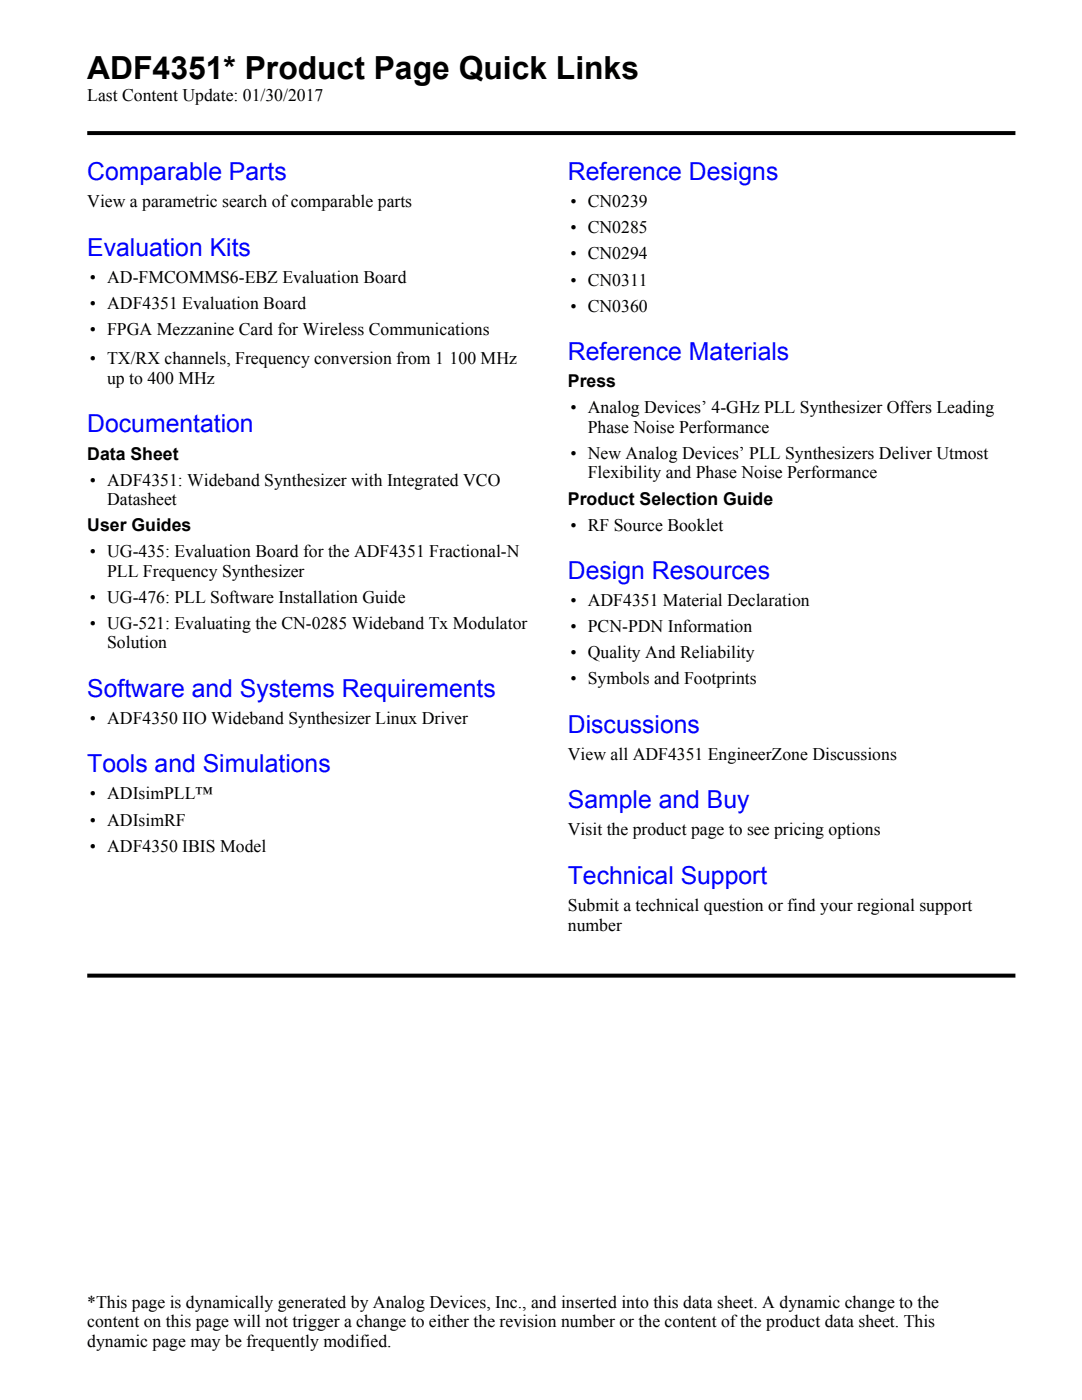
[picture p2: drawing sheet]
<svg xmlns="http://www.w3.org/2000/svg" width="216mm" height="279mm" viewBox="0 0 216 279" stroke-linecap="round" stroke-linejoin="round" font-family="sans-serif">
<defs><g id="words">
<text font-size="6.3" x="17.4" y="15.9">ADF4351* Product Page Quick Links</text>
<g font-size="4.9" fill="#00f">
<text x="17.4" y="36">Comparable Parts</text>
<text x="113.3" y="36">Reference Designs</text>
<text x="17.4" y="51">Evaluation Kits</text>
<text x="113.3" y="71.9">Reference Materials</text>
<text x="17.4" y="86.3">Documentation</text>
<text x="113.3" y="115.5">Design Resources</text>
<text x="17.4" y="139">Software and Systems Requirements</text>
<text x="113.3" y="146.2">Discussions</text>
<text x="17.4" y="154.1">Tools and Simulations</text>
<text x="113.3" y="161.3">Sample and Buy</text>
<text x="113.3" y="176.4">Technical Support</text>
</g>
<g font-size="3.5">
<text x="17.4" y="20.2">Last Content Update: 01/30/2017</text>
<text x="17.4" y="41.4">View a parametric search of comparable parts</text>
<text x="113.8" y="41.4">• CN0239</text>
<text x="113.8" y="46.6">• CN0285</text>
<text x="113.8" y="51.8">• CN0294</text>
<text x="17.9" y="56.5">• AD-FMCOMMS6-EBZ Evaluation Board</text>
<text x="113.8" y="57">• CN0311</text>
<text x="17.9" y="61.7">• ADF4351 Evaluation Board</text>
<text x="113.8" y="62.2">• CN0360</text>
<text x="17.9" y="66.9">• FPGA Mezzanine Card for Wireless Communications</text>
<text x="17.9" y="72.7">• TX/RX channels, Frequency conversion from 1</text>
<text x="21.4" y="76.6">up to 400 MHz</text>
<text x="89.7" y="72.7">100 MHz</text>
<text x="113.3" y="77.3">Press</text>
<text x="113.8" y="82.5">• Analog Devices’ 4-GHz PLL Synthesizer Offers Leading</text>
<text x="117.3" y="86.4">Phase Noise Performance</text>
<text x="17.4" y="91.7">Data Sheet</text>
<text x="113.8" y="91.6">• New Analog Devices’ PLL Synthesizers Deliver Utmost</text>
<text x="117.3" y="95.5">Flexibility and Phase Noise Performance</text>
<text x="17.9" y="96.9">• ADF4351: Wideband Synthesizer with Integrated VCO</text>
<text x="21.4" y="100.8">Datasheet</text>
<text x="113.3" y="100.7">Product Selection Guide</text>
<text x="17.4" y="106">User Guides</text>
<text x="113.8" y="105.9">• RF Source Booklet</text>
<text x="17.9" y="111.2">• UG-435: Evaluation Board for the ADF4351 Fractional-N</text>
<text x="21.4" y="115.1">PLL Frequency Synthesizer</text>
<text x="17.9" y="120.3">• UG-476: PLL Software Installation Guide</text>
<text x="17.9" y="125.5">• UG-521: Evaluating the CN-0285 Wideband Tx Modulator</text>
<text x="113.8" y="121">• ADF4351 Material Declaration</text>
<text x="21.4" y="129.4">Solution</text>
<text x="113.8" y="126.2">• PCN-PDN Information</text>
<text x="113.8" y="131.4">• Quality And Reliability</text>
<text x="113.8" y="136.6">• Symbols and Footprints</text>
<text x="17.9" y="144.5">• ADF4350 IIO Wideband Synthesizer Linux Driver</text>
<text x="113.3" y="151.7">View all ADF4351 EngineerZone Discussions</text>
<text x="17.9" y="159.5">• ADIsimPLL™</text>
<text x="17.9" y="164.8">• ADIsimRF</text>
<text x="113.3" y="166.7">Visit the product page to see pricing options</text>
<text x="17.9" y="170">• ADF4350 IBIS Model</text>
<text x="113.3" y="181.8">Submit a technical question or find your regional support</text>
<text x="113.3" y="185.7">number</text>
<text x="17.4" y="261">*This page is dynamically generated by Analog Devices, Inc., and inserted into this data sheet. A dynamic change to the</text>
<text x="17.4" y="264.8">content on this page will not trigger a change to either the revision number or the content of the product data sheet. This</text>
<text x="17.4" y="268.7">dynamic page may be frequently modified.</text>
</g>
</g></defs>
<g fill="#000">
<path d="M17.4 26.2h92.4l.4 .8h-92.8zM109.8 26.2h92.8v.8h-92.4z"/>
<path d="M17.4 194.3h92.4l.4 .8h-92.8zM109.8 194.3h92.8v.8h-92.4z"/>
</g>
<use href="#words"/>
</svg>
